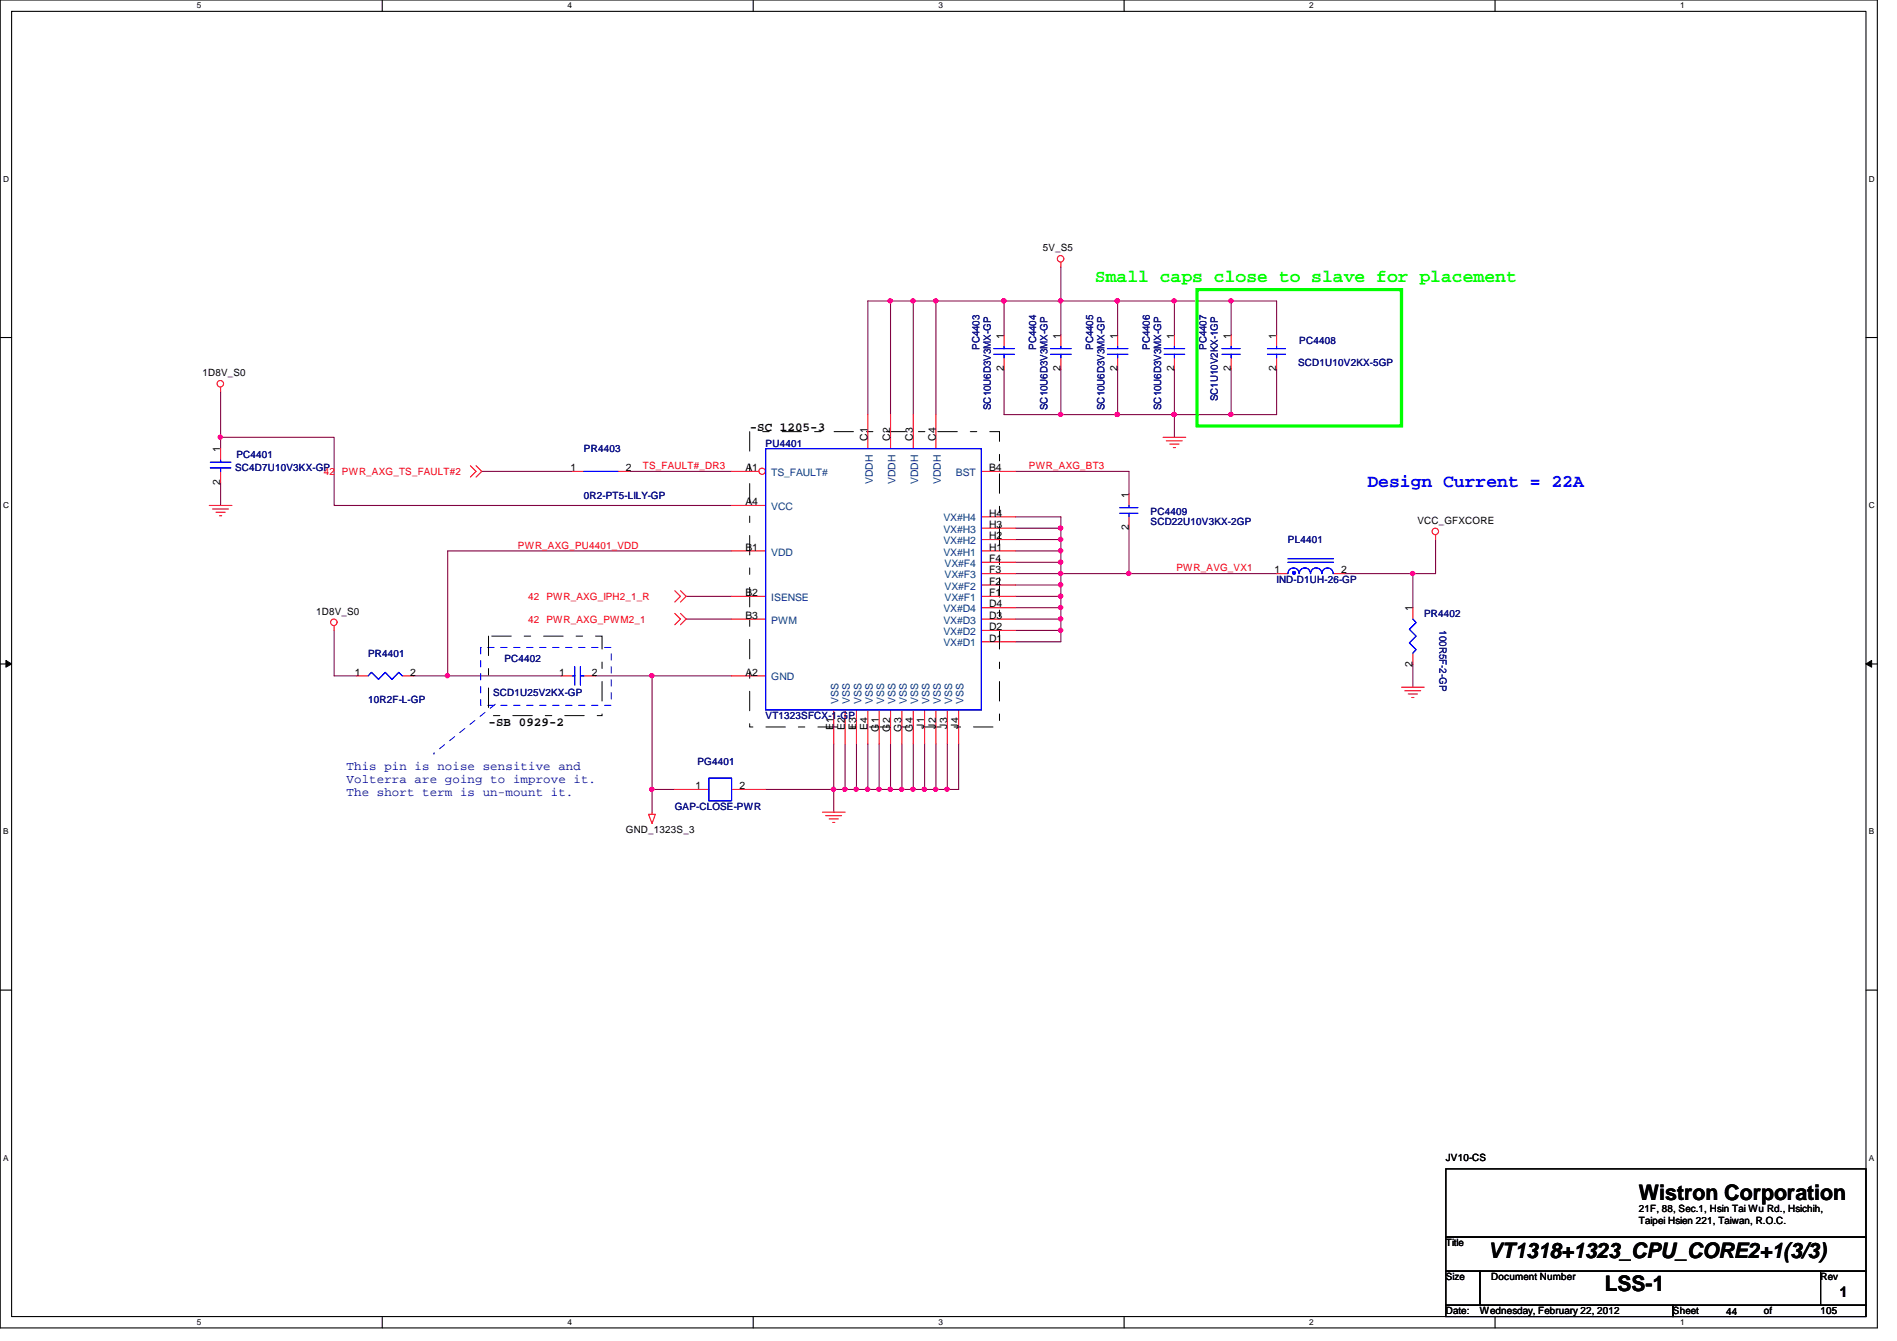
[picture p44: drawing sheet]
<svg xmlns="http://www.w3.org/2000/svg" width="297mm" height="210mm" viewBox="0 0 297 210" stroke-linecap="round" stroke-linejoin="round" font-family="sans-serif">
<defs><g id="words">
<g font-size="3.3">
<text x="256.6" y="187.9">Wistron Corporation</text>
<text x="233" y="196.8">VT1318+1323_CPU_CORE2+1(3/3)</text>
<text x="251.3" y="202.1">LSS-1</text>
</g>
<text font-size="2.8" fill="#0f0" x="171.4" y="44.2">Small caps close to slave for placement</text>
<text font-size="2.8" fill="#00f" x="214.1" y="76.2">Design Current = 22A</text>
<text font-size="2.3" x="288.1" y="203">1</text>
<g font-size="1.9">
<text x="117.4" y="67.4">-SC 1205-3</text>
<text x="76.5" y="113.6">-SB 0929-2</text>
</g>
<g font-size="1.9" fill="#0000a0">
<text x="54.3" y="120.5">This pin is noise sensitive and</text>
<text x="54.3" y="122.6">Volterra are going to improve it.</text>
<text x="54.3" y="124.6">The short term is un-mount it.</text>
</g>
<g font-size="1.6">
<text x="163.3" y="39.3">5V_S5</text>
<text x="157.2" y="53" transform="rotate(-90 157.2 53)">1</text>
<text x="166.1" y="53" transform="rotate(-90 166.1 53)">1</text>
<text x="175" y="53" transform="rotate(-90 175 53)">1</text>
<text x="183.9" y="53" transform="rotate(-90 183.9 53)">1</text>
<text x="192.7" y="53" transform="rotate(-90 192.7 53)">1</text>
<text x="199.9" y="53" transform="rotate(-90 199.9 53)">1</text>
<text x="31.7" y="58.9">1D8V_S0</text>
<text x="157.2" y="58.1" transform="rotate(-90 157.2 58.1)">2</text>
<text x="166.1" y="58.1" transform="rotate(-90 166.1 58.1)">2</text>
<text x="175" y="58.1" transform="rotate(-90 175 58.1)">2</text>
<text x="183.9" y="58.1" transform="rotate(-90 183.9 58.1)">2</text>
<text x="192.7" y="58.1" transform="rotate(-90 192.7 58.1)">2</text>
<text x="199.9" y="58.1" transform="rotate(-90 199.9 58.1)">2</text>
<text x="34.5" y="70.8" transform="rotate(-90 34.5 70.8)">1</text>
<text x="135.8" y="69" transform="rotate(-90 135.8 69)">C1</text>
<text x="139.4" y="69" transform="rotate(-90 139.4 69)">C2</text>
<text x="143" y="69" transform="rotate(-90 143 69)">C3</text>
<text x="146.5" y="69" transform="rotate(-90 146.5 69)">C4</text>
<text x="34.5" y="75.9" transform="rotate(-90 34.5 75.9)">2</text>
<text x="89.3" y="73.7">1</text>
<text x="98" y="73.7">2</text>
<text x="116.7" y="73.7">A1</text>
<text x="154.9" y="73.7">B4</text>
<text x="176.7" y="77.9" transform="rotate(-90 176.7 77.9)">1</text>
<text x="116.7" y="79.1">A4</text>
<text x="154.9" y="80.9">H4</text>
<text x="154.9" y="82.6">H3</text>
<text x="176.7" y="83" transform="rotate(-90 176.7 83)">2</text>
<text x="222" y="82">VCC_GFXCORE</text>
<text x="116.7" y="86.2">B1</text>
<text x="154.9" y="84.4">H2</text>
<text x="154.9" y="86.2">H1</text>
<text x="154.9" y="88">F4</text>
<text x="154.9" y="89.7">F3</text>
<text x="199.6" y="89.7">1</text>
<text x="210" y="89.7">2</text>
<text x="116.7" y="93.3">B2</text>
<text x="154.9" y="95.1">D4</text>
<text x="154.9" y="91.5">F2</text>
<text x="154.9" y="93.3">F1</text>
<text x="221.2" y="95.7" transform="rotate(-90 221.2 95.7)">1</text>
<text x="49.5" y="96.2">1D8V_S0</text>
<text x="116.7" y="96.9">B3</text>
<text x="154.9" y="96.9">D3</text>
<text x="154.9" y="98.6">D2</text>
<text x="154.9" y="100.4">D1</text>
<text x="55.5" y="105.7">1</text>
<text x="64.2" y="105.7">2</text>
<text x="87.5" y="105.7">1</text>
<text x="92.7" y="105.7">2</text>
<text x="116.7" y="105.7">A2</text>
<text x="221.2" y="104.4" transform="rotate(-90 221.2 104.4)">2</text>
<text x="130.5" y="114.3" transform="rotate(-90 130.5 114.3)">E1</text>
<text x="132.3" y="114.3" transform="rotate(-90 132.3 114.3)">E2</text>
<text x="134.1" y="114.3" transform="rotate(-90 134.1 114.3)">E3</text>
<text x="135.8" y="114.3" transform="rotate(-90 135.8 114.3)">E4</text>
<text x="137.6" y="114.5" transform="rotate(-90 137.6 114.5)">G1</text>
<text x="139.4" y="114.5" transform="rotate(-90 139.4 114.5)">G2</text>
<text x="141.2" y="114.5" transform="rotate(-90 141.2 114.5)">G3</text>
<text x="143" y="114.5" transform="rotate(-90 143 114.5)">G4</text>
<text x="144.7" y="114" transform="rotate(-90 144.7 114)">J1</text>
<text x="146.5" y="114" transform="rotate(-90 146.5 114)">J2</text>
<text x="148.3" y="114" transform="rotate(-90 148.3 114)">J3</text>
<text x="150.1" y="114" transform="rotate(-90 150.1 114)">J4</text>
<text x="108.9" y="123.5">1</text>
<text x="115.8" y="123.5">2</text>
<text x="98" y="130.3">GND_1323S_3</text>
<text x="226.4" y="181.7">JV10-CS</text>
<text x="256.6" y="189.7">21F, 88, Sec.1, Hsin Tai Wu Rd., Hsichih,</text>
<text x="256.6" y="191.6">Taipei Hsien 221, Taiwan, R.O.C.</text>
<text x="226.4" y="195.1">Title</text>
<text x="226.4" y="200.4">Size</text>
<text x="233.5" y="200.4">Document Number</text>
<text x="285.1" y="200.4">Rev</text>
<text x="226.4" y="205.7">Date:</text>
<text x="231.7" y="205.7">Wednesday, February 22, 2012</text>
<text x="262" y="205.7">Sheet</text>
<text x="270.3" y="205.9">44</text>
<text x="276.2" y="205.7">of</text>
<text x="285.1" y="205.7">105</text>
</g>
<g font-size="1.6" fill="#000080">
<text x="203.5" y="53.9">PC4408</text>
<text x="153.4" y="54.8" transform="rotate(-90 153.4 54.8)">PC4403</text>
<text x="162.3" y="54.8" transform="rotate(-90 162.3 54.8)">PC4404</text>
<text x="171.2" y="54.8" transform="rotate(-90 171.2 54.8)">PC4405</text>
<text x="180" y="54.8" transform="rotate(-90 180 54.8)">PC4406</text>
<text x="188.9" y="54.8" transform="rotate(-90 188.9 54.8)">PC4407</text>
<text x="203.3" y="57.3">SCD1U10V2KX-5GP</text>
<text x="155.1" y="64.2" transform="rotate(-90 155.1 64.2)">SC10U6D3V3MX-GP</text>
<text x="164" y="64.2" transform="rotate(-90 164 64.2)">SC10U6D3V3MX-GP</text>
<text x="172.9" y="64.2" transform="rotate(-90 172.9 64.2)">SC10U6D3V3MX-GP</text>
<text x="181.8" y="64.2" transform="rotate(-90 181.8 64.2)">SC10U6D3V3MX-GP</text>
<text x="190.7" y="62.8" transform="rotate(-90 190.7 62.8)">SC1U10V2KX-1GP</text>
<text x="37" y="71.7">PC4401</text>
<text x="91.4" y="70.8">PR4403</text>
<text x="119.9" y="69.9">PU4401</text>
<text x="36.8" y="73.8">SC4D7U10V3KX-GP</text>
<text x="91.4" y="78.1">0R2-PT5-LILY-GP</text>
<text x="180.2" y="80.6">PC4409</text>
<text x="180.2" y="82.2">SCD22U10V3KX-2GP</text>
<text x="201.7" y="85">PL4401</text>
<text x="199.9" y="91.2">IND-D1UH-26-GP</text>
<text x="223" y="96.6">PR4402</text>
<text x="225.4" y="98.7" transform="rotate(90 225.4 98.7)">100R5F-2-GP</text>
<text x="57.7" y="102.8">PR4401</text>
<text x="79" y="103.7">PC4402</text>
<text x="57.7" y="110.1">10R2F-L-GP</text>
<text x="77.2" y="109">SCD1U25V2KX-GP</text>
<text x="119.9" y="112.6">VT1323SFCX-1-GP</text>
<text x="109.2" y="119.7">PG4401</text>
<text x="105.7" y="126.8">GAP-CLOSE-PWR</text>
</g>
<g font-size="1.6" fill="#f00">
<text x="50.7" y="74.3">42</text>
<text x="53.5" y="74.3">PWR_AXG_TS_FAULT#2</text>
<text x="100.7" y="73.4">TS_FAULT#_DR3</text>
<text x="161.1" y="73.4">PWR_AXG_BT3</text>
<text x="81.1" y="85.9">PWR_AXG_PU4401_VDD</text>
<text x="184.2" y="89.5">PWR_AVG_VX1</text>
<text x="82.7" y="93.9">42 PWR_AXG_IPH2_1_R</text>
<text x="82.7" y="97.5">42 PWR_AXG_PWM2_1</text>
</g>
<g font-size="1.6" fill="#004080">
<text x="120.8" y="74.5">TS_FAULT#</text>
<text x="136.6" y="75.8" transform="rotate(-90 136.6 75.8)">VDDH</text>
<text x="140.2" y="75.8" transform="rotate(-90 140.2 75.8)">VDDH</text>
<text x="143.8" y="75.8" transform="rotate(-90 143.8 75.8)">VDDH</text>
<text x="147.3" y="75.8" transform="rotate(-90 147.3 75.8)">VDDH</text>
<text x="149.7" y="74.5">BST</text>
<text x="120.8" y="79.8">VCC</text>
<text x="147.7" y="81.6">VX#H4</text>
<text x="147.7" y="83.4">VX#H3</text>
<text x="120.8" y="87">VDD</text>
<text x="147.7" y="85.2">VX#H2</text>
<text x="147.7" y="87">VX#H1</text>
<text x="147.9" y="88.7">VX#F4</text>
<text x="120.8" y="94.1">ISENSE</text>
<text x="147.7" y="95.8">VX#D4</text>
<text x="147.9" y="90.5">VX#F3</text>
<text x="147.9" y="92.3">VX#F2</text>
<text x="147.9" y="94.1">VX#F1</text>
<text x="120.8" y="97.6">PWM</text>
<text x="147.7" y="97.6">VX#D3</text>
<text x="147.7" y="99.4">VX#D2</text>
<text x="147.7" y="101.2">VX#D1</text>
<text x="120.8" y="106.5">GND</text>
<text x="131.3" y="110.2" transform="rotate(-90 131.3 110.2)">VSS</text>
<text x="133.1" y="110.2" transform="rotate(-90 133.1 110.2)">VSS</text>
<text x="134.9" y="110.2" transform="rotate(-90 134.9 110.2)">VSS</text>
<text x="136.6" y="110.2" transform="rotate(-90 136.6 110.2)">VSS</text>
<text x="138.4" y="110.2" transform="rotate(-90 138.4 110.2)">VSS</text>
<text x="140.2" y="110.2" transform="rotate(-90 140.2 110.2)">VSS</text>
<text x="142" y="110.2" transform="rotate(-90 142 110.2)">VSS</text>
<text x="143.8" y="110.2" transform="rotate(-90 143.8 110.2)">VSS</text>
<text x="145.5" y="110.2" transform="rotate(-90 145.5 110.2)">VSS</text>
<text x="147.3" y="110.2" transform="rotate(-90 147.3 110.2)">VSS</text>
<text x="149.1" y="110.2" transform="rotate(-90 149.1 110.2)">VSS</text>
<text x="150.9" y="110.2" transform="rotate(-90 150.9 110.2)">VSS</text>
</g>
<g font-size="1.3">
<text x="30.8" y="1.3">5</text>
<text x="88.9" y="1.3">4</text>
<text x="146.9" y="1.3">3</text>
<text x="205" y="1.3">2</text>
<text x="263.1" y="1.3">1</text>
<text x=".5" y="28.4">D</text>
<text x="292.6" y="28.4">D</text>
<text x=".5" y="79.5">C</text>
<text x="292.6" y="79.5">C</text>
<text x=".5" y="130.6">B</text>
<text x="292.6" y="130.6">B</text>
<text x=".5" y="181.7">A</text>
<text x="292.6" y="181.7">A</text>
<text x="30.8" y="207.4">5</text>
<text x="88.9" y="207.4">4</text>
<text x="146.9" y="207.4">3</text>
<text x="205" y="207.4">2</text>
<text x="263.1" y="207.4">1</text>
</g>
</g></defs>
<path d="M0 0h294v207.9h-294zM1.8 1.8h290.4v204.3h-290.4z" fill="none" stroke="#000" stroke-width=".17"/>
<g fill="#fff">
<path d="M30.8 .2h.7v1.4h-.7z"/>
<path d="M30.8 206.2h.7v1.4h-.7z"/>
</g>
<path d="M59.9 0v1.8M59.9 206.1v1.8" fill="none" stroke="#000" stroke-width=".17"/>
<g fill="#fff">
<path d="M88.9 .2h.6v1.4h-.6z"/>
<path d="M88.9 206.2h.6v1.4h-.6z"/>
</g>
<path d="M117.9 0v1.8M117.9 206.1v1.8" fill="none" stroke="#000" stroke-width=".17"/>
<g fill="#fff">
<path d="M146.9 .2h.7v1.4h-.7z"/>
<path d="M146.9 206.2h.7v1.4h-.7z"/>
</g>
<path d="M176 0v1.8M176 206.1v1.8" fill="none" stroke="#000" stroke-width=".17"/>
<g fill="#fff">
<path d="M205 .2h.7v1.4h-.7z"/>
<path d="M205 206.2h.7v1.4h-.7z"/>
</g>
<path d="M234.1 0v1.8M234.1 206.1v1.8" fill="none" stroke="#000" stroke-width=".17"/>
<g fill="#fff">
<path d="M263.1 .2h.7v1.4h-.7z"/>
<path d="M263.1 206.2h.7v1.4h-.7z"/>
<path d="M.5 27.3h.9v1.4h-.9z"/>
<path d="M292.6 27.3h.9v1.4h-.9z"/>
<path d="M.5 78.4h.9v1.4h-.9z"/>
<path d="M292.6 78.4h.9v1.4h-.9z"/>
</g>
<path d="M0 52.8h1.8M292.2 52.8h1.8" fill="none" stroke="#000" stroke-width=".17"/>
<g fill="#fff">
<path d="M.5 129.5h.8v1.4h-.8z"/>
<path d="M292.6 129.5h.9v1.4h-.9z"/>
</g>
<path d="M0 103.9h1.8M292.2 103.9h1.8" fill="none" stroke="#000" stroke-width=".17"/>
<path d="M.9 103.4l.9 .5-.9 .5zM292.2 103.9l.9-.5v1z" fill="#000"/>
<path d="M.9 103.4l.9 .5-.9 .5zM292.2 103.9l.9-.5v1z" fill="none" stroke="#000" stroke-width=".16"/>
<g fill="#fff">
<path d="M.5 180.5h.8v1.4h-.8z"/>
<path d="M292.6 180.5h.9v1.4h-.9z"/>
</g>
<path d="M0 155h1.8M292.2 155h1.8" fill="none" stroke="#000" stroke-width=".17"/>
<path d="M166.1 47.1h8.9M224.8 89.8h-3.6v5.3M119.9 123.6h10.7" fill="none" stroke="#800040" stroke-width=".17"/>
<circle cx="166.1" cy="47.1" r=".33" fill="#f0f"/>
<circle cx="166.1" cy="47.1" r=".33" fill="none" stroke="#f0f" stroke-width=".17"/>
<path d="M192.8 47.1h7.1" fill="none" stroke="#800040" stroke-width=".17"/>
<circle cx="192.7" cy="47.1" r=".33" fill="#f0f"/>
<circle cx="192.7" cy="47.1" r=".33" fill="none" stroke="#f0f" stroke-width=".17"/>
<path d="M175 64.9h8.9M64.8 105.8h23.1" fill="none" stroke="#800040" stroke-width=".17"/>
<circle cx="175" cy="64.9" r=".33" fill="#f0f"/>
<circle cx="175" cy="64.9" r=".33" fill="none" stroke="#f0f" stroke-width=".17"/>
<path d="M192.8 64.9h7.1" fill="none" stroke="#800040" stroke-width=".17"/>
<circle cx="192.7" cy="64.9" r=".33" fill="#f0f"/>
<circle cx="192.7" cy="64.9" r=".33" fill="none" stroke="#f0f" stroke-width=".17"/>
<path d="M157.2 64.9h8.9M70.1 86.2v19.6" fill="none" stroke="#800040" stroke-width=".17"/>
<circle cx="70.1" cy="105.8" r=".33" fill="#f0f"/>
<circle cx="70.1" cy="105.8" r=".33" fill="none" stroke="#f0f" stroke-width=".17"/>
<path d="M93.2 105.8h8.9M134.1 116.5v7.1M135.9 116.5v7.1M137.7 116.5v7.1M139.4 116.5v7.1M150.1 116.5v7.1" fill="none" stroke="#800040" stroke-width=".17"/>
<circle cx="134.1" cy="123.5" r=".33" fill="#f0f"/>
<circle cx="134.1" cy="123.5" r=".33" fill="none" stroke="#f0f" stroke-width=".17"/>
<path d="M130.6 116.5v7.1h1.7v-7.1" fill="none" stroke="#800040" stroke-width=".17"/>
<circle cx="130.5" cy="123.5" r=".33" fill="#f0f"/>
<circle cx="130.5" cy="123.5" r=".33" fill="none" stroke="#f0f" stroke-width=".17"/>
<path d="M52.3 98.7v7.1h3.6M141.2 116.5v7.1M143 116.5v7.1M144.8 116.5v7.1M135.9 123.6h1.8" fill="none" stroke="#800040" stroke-width=".17"/>
<circle cx="135.9" cy="123.5" r=".33" fill="#f0f"/>
<circle cx="135.9" cy="123.5" r=".33" fill="none" stroke="#f0f" stroke-width=".17"/>
<path d="M139.4 123.6h1.8" fill="none" stroke="#800040" stroke-width=".17"/>
<circle cx="139.4" cy="123.5" r=".33" fill="#f0f"/>
<circle cx="139.4" cy="123.5" r=".33" fill="none" stroke="#f0f" stroke-width=".17"/>
<path d="M166.1 89.8h10.7M134.1 123.6h1.8" fill="none" stroke="#800040" stroke-width=".17"/>
<circle cx="176.7" cy="89.8" r=".33" fill="#f0f"/>
<circle cx="176.7" cy="89.8" r=".33" fill="none" stroke="#f0f" stroke-width=".17"/>
<path d="M176.8 82.7v7.1M141.2 123.6h1.8" fill="none" stroke="#800040" stroke-width=".17"/>
<circle cx="141.2" cy="123.5" r=".33" fill="#f0f"/>
<circle cx="141.2" cy="123.5" r=".33" fill="none" stroke="#f0f" stroke-width=".17"/>
<path d="M144.8 123.6h1.8" fill="none" stroke="#800040" stroke-width=".17"/>
<circle cx="144.7" cy="123.5" r=".33" fill="#f0f"/>
<circle cx="144.7" cy="123.5" r=".33" fill="none" stroke="#f0f" stroke-width=".17"/>
<path d="M148.3 123.6h1.8" fill="none" stroke="#800040" stroke-width=".17"/>
<circle cx="148.3" cy="123.5" r=".33" fill="#f0f"/>
<circle cx="148.3" cy="123.5" r=".33" fill="none" stroke="#f0f" stroke-width=".17"/>
<path d="M143 123.6h1.8" fill="none" stroke="#800040" stroke-width=".17"/>
<circle cx="143" cy="123.5" r=".33" fill="#f0f"/>
<circle cx="143" cy="123.5" r=".33" fill="none" stroke="#f0f" stroke-width=".17"/>
<path d="M166.1 41.8v5.3M34.5 68.5h17.8v10.6h62.3M34.5 68.5v1.7M34.5 75.6v3.5M34.5 61.3v7.2M159 73.8h17.8v3.5M176.8 89.8h23.1M146.6 116.5v7.1M148.3 116.5v7.1" fill="none" stroke="#800040" stroke-width=".17"/>
<circle cx="34.5" cy="68.4" r=".33" fill="#f0f"/>
<circle cx="34.5" cy="68.4" r=".33" fill="none" stroke="#f0f" stroke-width=".17"/>
<path d="M107.4 96.9h7.2M107.4 93.3h7.2M102.1 105.8v17.8M130.6 123.6v3.5" fill="none" stroke="#800040" stroke-width=".17"/>
<circle cx="102.1" cy="123.5" r=".33" fill="#f0f"/>
<circle cx="102.1" cy="123.5" r=".33" fill="none" stroke="#f0f" stroke-width=".17"/>
<path d="M102.1 105.8h12.5" fill="none" stroke="#800040" stroke-width=".17"/>
<circle cx="102.1" cy="105.8" r=".33" fill="#f0f"/>
<circle cx="102.1" cy="105.8" r=".33" fill="none" stroke="#f0f" stroke-width=".17"/>
<path d="M159 80.9h7.1M132.3 123.6h1.8" fill="none" stroke="#800040" stroke-width=".17"/>
<circle cx="132.3" cy="123.5" r=".33" fill="#f0f"/>
<circle cx="132.3" cy="123.5" r=".33" fill="none" stroke="#f0f" stroke-width=".17"/>
<path d="M146.6 123.6h1.7" fill="none" stroke="#800040" stroke-width=".17"/>
<circle cx="146.5" cy="123.5" r=".33" fill="#f0f"/>
<circle cx="146.5" cy="123.5" r=".33" fill="none" stroke="#f0f" stroke-width=".17"/>
<path d="M166.1 82.7v1.8" fill="none" stroke="#800040" stroke-width=".17"/>
<circle cx="166.1" cy="82.7" r=".33" fill="#f0f"/>
<circle cx="166.1" cy="82.7" r=".33" fill="none" stroke="#f0f" stroke-width=".17"/>
<path d="M166.1 80.9v1.8h-7.1M166.1 86.2v1.8" fill="none" stroke="#800040" stroke-width=".17"/>
<circle cx="166.1" cy="86.2" r=".33" fill="#f0f"/>
<circle cx="166.1" cy="86.2" r=".33" fill="none" stroke="#f0f" stroke-width=".17"/>
<path d="M166.1 84.5v1.7h-7.1" fill="none" stroke="#800040" stroke-width=".17"/>
<circle cx="166.1" cy="84.4" r=".33" fill="#f0f"/>
<circle cx="166.1" cy="84.4" r=".33" fill="none" stroke="#f0f" stroke-width=".17"/>
<path d="M159 84.5h7.1M137.7 123.6h1.7" fill="none" stroke="#800040" stroke-width=".17"/>
<circle cx="137.6" cy="123.5" r=".33" fill="#f0f"/>
<circle cx="137.6" cy="123.5" r=".33" fill="none" stroke="#f0f" stroke-width=".17"/>
<path d="M146.6 47.1v17.8M159 91.6h7.1" fill="none" stroke="#800040" stroke-width=".17"/>
<circle cx="146.5" cy="47.1" r=".33" fill="#f0f"/>
<circle cx="146.5" cy="47.1" r=".33" fill="none" stroke="#f0f" stroke-width=".17"/>
<path d="M135.9 47.1h3.5M166.1 89.8v1.8" fill="none" stroke="#800040" stroke-width=".17"/>
<circle cx="166.1" cy="89.8" r=".33" fill="#f0f"/>
<circle cx="166.1" cy="89.8" r=".33" fill="none" stroke="#f0f" stroke-width=".17"/>
<path d="M166.1 88v1.8h-7.1" fill="none" stroke="#800040" stroke-width=".17"/>
<circle cx="166.1" cy="88" r=".33" fill="#f0f"/>
<circle cx="166.1" cy="88" r=".33" fill="none" stroke="#f0f" stroke-width=".17"/>
<path d="M70.1 86.2h44.5M159 88h7.1M166.1 96.9v1.8" fill="none" stroke="#800040" stroke-width=".17"/>
<circle cx="166.1" cy="96.9" r=".33" fill="#f0f"/>
<circle cx="166.1" cy="96.9" r=".33" fill="none" stroke="#f0f" stroke-width=".17"/>
<path d="M166.1 95.1v1.8h-7.1" fill="none" stroke="#800040" stroke-width=".17"/>
<circle cx="166.1" cy="95.1" r=".33" fill="#f0f"/>
<circle cx="166.1" cy="95.1" r=".33" fill="none" stroke="#f0f" stroke-width=".17"/>
<path d="M166.1 93.3v1.8h-7.1" fill="none" stroke="#800040" stroke-width=".17"/>
<circle cx="166.1" cy="93.3" r=".33" fill="#f0f"/>
<circle cx="166.1" cy="93.3" r=".33" fill="none" stroke="#f0f" stroke-width=".17"/>
<path d="M166.1 91.6v1.7h-7.1" fill="none" stroke="#800040" stroke-width=".17"/>
<circle cx="166.1" cy="91.5" r=".33" fill="#f0f"/>
<circle cx="166.1" cy="91.5" r=".33" fill="none" stroke="#f0f" stroke-width=".17"/>
<path d="M139.4 47.1v17.8M143 47.1h3.6M166.1 98.7v1.8h-7.1" fill="none" stroke="#800040" stroke-width=".17"/>
<circle cx="166.1" cy="98.7" r=".33" fill="#f0f"/>
<circle cx="166.1" cy="98.7" r=".33" fill="none" stroke="#f0f" stroke-width=".17"/>
<path d="M139.4 47.1h3.6M146.6 47.1h10.6M192.8 47.1v5.4M183.9 64.9v3.6M159 98.7h7.1" fill="none" stroke="#800040" stroke-width=".17"/>
<circle cx="139.4" cy="47.1" r=".33" fill="#f0f"/>
<circle cx="139.4" cy="47.1" r=".33" fill="none" stroke="#f0f" stroke-width=".17"/>
<path d="M135.9 47.1v17.8M143 47.1v17.8" fill="none" stroke="#800040" stroke-width=".17"/>
<circle cx="143" cy="47.1" r=".33" fill="#f0f"/>
<circle cx="143" cy="47.1" r=".33" fill="none" stroke="#f0f" stroke-width=".17"/>
<path d="M166.1 64.9h8.9" fill="none" stroke="#800040" stroke-width=".17"/>
<circle cx="175" cy="64.9" r=".33" fill="#f0f"/>
<circle cx="175" cy="64.9" r=".33" fill="none" stroke="#f0f" stroke-width=".17"/>
<circle cx="166.1" cy="64.9" r=".33" fill="#f0f"/>
<circle cx="166.1" cy="64.9" r=".33" fill="none" stroke="#f0f" stroke-width=".17"/>
<path d="M183.9 57.8v7.1M199.9 47.1v5.4" fill="none" stroke="#800040" stroke-width=".17"/>
<circle cx="183.9" cy="64.9" r=".33" fill="#f0f"/>
<circle cx="183.9" cy="64.9" r=".33" fill="none" stroke="#f0f" stroke-width=".17"/>
<path d="M157.2 57.8v7.1M183.9 47.1v5.4" fill="none" stroke="#800040" stroke-width=".17"/>
<circle cx="183.9" cy="47.1" r=".33" fill="#f0f"/>
<circle cx="183.9" cy="47.1" r=".33" fill="none" stroke="#f0f" stroke-width=".17"/>
<path d="M175 47.1v5.4" fill="none" stroke="#800040" stroke-width=".17"/>
<circle cx="175" cy="47.1" r=".33" fill="#f0f"/>
<circle cx="175" cy="47.1" r=".33" fill="none" stroke="#f0f" stroke-width=".17"/>
<path d="M157.2 47.1v5.4M166.1 47.1v5.4" fill="none" stroke="#800040" stroke-width=".17"/>
<circle cx="157.2" cy="47.1" r=".33" fill="#f0f"/>
<circle cx="157.2" cy="47.1" r=".33" fill="none" stroke="#f0f" stroke-width=".17"/>
<path d="M175 57.8v7.1" fill="none" stroke="#800040" stroke-width=".17"/>
<circle cx="175" cy="64.9" r=".33" fill="#f0f"/>
<circle cx="175" cy="64.9" r=".33" fill="none" stroke="#f0f" stroke-width=".17"/>
<path d="M157.2 47.1h8.9M166.1 57.8v7.1M192.8 57.8v7.1M199.9 57.8v7.1" fill="none" stroke="#800040" stroke-width=".17"/>
<circle cx="157.2" cy="47.1" r=".33" fill="#f0f"/>
<circle cx="157.2" cy="47.1" r=".33" fill="none" stroke="#f0f" stroke-width=".17"/>
<path d="M175 47.1h8.9" fill="none" stroke="#800040" stroke-width=".17"/>
<circle cx="175" cy="47.1" r=".33" fill="#f0f"/>
<circle cx="175" cy="47.1" r=".33" fill="none" stroke="#f0f" stroke-width=".17"/>
<path d="M210.6 89.8h10.6" fill="none" stroke="#800040" stroke-width=".17"/>
<circle cx="221.2" cy="89.8" r=".33" fill="#f0f"/>
<circle cx="221.2" cy="89.8" r=".33" fill="none" stroke="#f0f" stroke-width=".17"/>
<path d="M183.9 64.9h8.9" fill="none" stroke="#800040" stroke-width=".17"/>
<circle cx="183.9" cy="64.9" r=".33" fill="#f0f"/>
<circle cx="183.9" cy="64.9" r=".33" fill="none" stroke="#f0f" stroke-width=".17"/>
<path d="M183.9 47.1h8.9M75.4 73.8h14.3M98.5 73.8h16.1M224.8 84.5v5.3M221.2 104v3.6M105.7 123.6h-3.6v3.5" fill="none" stroke="#800040" stroke-width=".17"/>
<g fill="none" stroke="#f00" stroke-width=".17">
<path d="M166.1 41.1v.7M32.8 79.1h3.5M33.3 79.7h2.5M34.5 60.6v.7M73.7 72.9l.8 .9-.8 .9M74.5 72.9l.9 .9-.9 .9M182.1 68.5h3.6M182.6 69h2.5M183.2 69.5h1.4M183.7 70.1h.4M33.8 80.2h1.5M34.4 80.7h.3"/>
<path d="M52.3 98v.7M105.7 96l.8 .9-.8 .9M105.7 92.5l.8 .8-.8 .9M106.5 96l.9 .9-.9 .9M106.5 92.5l.9 .8-.9 .9M224.8 83.7v.8M219.5 107.6h3.5M220 108.1h2.5M220.5 108.6h1.5M221.1 109.2h.3M101.6 127.5h1l-.5 1.4zM102.1 127.1v.4"/>
<path d="M128.8 127.1h3.5M129.3 127.7h2.5M129.8 128.2h1.5M130.4 128.7h.3"/>
<circle cx="166.1" cy="40.5" r=".51"/>
<circle cx="34.5" cy="60.1" r=".51"/>
<circle cx="52.3" cy="97.4" r=".51"/>
<circle cx="224.7" cy="83.2" r=".51"/>
</g>
<path d="M226.4 183h65.8v10.6h-65.8zM226.4 193.6h65.8v5.4h-65.8zM226.4 199h5.3v5.3h-5.3zM231.7 199h53.4v5.3h-53.4zM285.1 199h7.1v5.3h-7.1zM226.4 204.3h35.6v1.8h-35.6zM262 204.3h30.2v1.8h-30.2z" fill="none" stroke="#000" stroke-width=".17"/>
<path d="M187.4 45.3h32.1v21.4h-32.1z" fill="none" stroke="#0f0" stroke-width=".51"/>
<path d="M67.9 117.9h.1M75.3 101.3h20.4v9.1h-20.4zM77.6 110.2l-9.7 7.7" fill="none" stroke="#00f" stroke-width=".16" stroke-dasharray="1 1 1 1 1 1 1 1"/>
<path d="M117.4 67.6h39.1v46.2h-39.1zM76.5 99.6h17.8v12.4h-17.8z" fill="none" stroke="#000" stroke-width=".16" stroke-dasharray="3 2 1 2"/>
<circle cx="119.3" cy="73.8" r=".5" fill="#fff"/>
<g fill="none" stroke="#f00" stroke-width=".17">
<path d="M157.2 52.5v1.7M157.2 56v1.8M192.8 52.5v1.7M192.8 56v1.8M114.6 73.8h4.2M114.6 79.1h5.3M135.9 64.9v5.3M139.4 64.9v5.3M143 64.9v5.3M146.6 64.9v5.3M153.7 73.8h5.3M114.6 86.2h5.3"/>
<path d="M114.6 93.3h5.3M114.6 96.9h5.3M153.7 86.2h5.3M153.7 93.3h5.3M153.7 96.9h5.3M153.7 80.9h5.3M153.7 82.7h5.3M153.7 84.5h5.3M153.7 88h5.3M153.7 89.8h5.3M153.7 91.6h5.3M153.7 95.1h5.3"/>
<path d="M153.7 98.7h5.3M199.9 89.8h1.8M208.8 89.8h1.8M55.9 105.8h1.8M63 105.8h1.8M114.6 105.8h5.3M130.6 111.1v5.4M132.3 111.1v5.4M134.1 111.1v5.4M135.9 111.1v5.4M137.7 111.1v5.4M139.4 111.1v5.4"/>
<path d="M141.2 111.1v5.4M143 111.1v5.4M144.8 111.1v5.4M146.6 111.1v5.4M148.3 111.1v5.4M150.1 111.1v5.4M153.7 100.5h5.3"/>
<circle cx="119.3" cy="73.8" r=".5"/>
</g>
<g fill="none" stroke="#00f" stroke-width=".17">
<path d="M155.6 55.5h3.2M155.6 54.6h3.2M157.2 54.2v.4M157.2 55.5v.5M191.3 55.5h2.9M191.3 54.6h2.9M192.8 54.2v.4M192.8 55.5v.5M119.9 70.2h33.8v40.9h-33.8zM201.7 88h7.1M201.7 89.8a.87 .87 0 0 1 .8-.9 .87 .87 0 0 1 .9 .9M201.7 87.5h7.1"/>
<path d="M203.5 89.8a.87 .87 0 0 1 .8-.9 .87 .87 0 0 1 .9 .9M205.2 89.8a.87 .87 0 0 1 .9-.9 .87 .87 0 0 1 .9 .9M207 89.8a.87 .87 0 0 1 .9-.9 .87 .87 0 0 1 .8 .9M57.7 105.8l.5-.6 1.1 1.1 1-1.1 1.1 1.1 1-1.1 .6 .6"/>
</g>
<path d="M202.5 89.5h.3l.1 .2-.1 .1-.2 .1-.1-.1z" fill-rule="evenodd" fill="#00f"/>
<path d="M201.7 88h7.1M201.7 89.8a.87 .87 0 0 1 .8-.9 .87 .87 0 0 1 .9 .9M201.7 87.5h7.1M202.5 89.5h.3l.1 .2-.1 .1-.2 .1-.1-.1zM203.5 89.8a.87 .87 0 0 1 .8-.9 .87 .87 0 0 1 .9 .9M205.2 89.8a.87 .87 0 0 1 .9-.9 .87 .87 0 0 1 .9 .9M207 89.8a.87 .87 0 0 1 .9-.9 .87 .87 0 0 1 .8 .9" fill="none" stroke="#00f" stroke-width=".17"/>
<path d="M202.5 89.5h.3l.1 .2-.1 .1-.2 .1-.1-.1z" fill-rule="evenodd" fill="#00f"/>
<g fill="none" stroke="#00f" stroke-width=".17">
<path d="M164.5 55.5h3.2M164.5 54.6h3.2M166.1 54.2v.4M166.1 55.5v.5M173.4 55.5h3.2M173.4 54.6h3.2M175 54.2v.4M175 55.5v.5M182.3 55.5h3.2M182.3 54.6h3.2M183.9 54.2v.4M183.9 55.5v.5"/>
<path d="M198.5 54.6h2.8M198.5 55.5h2.8M199.9 54.2v.4M199.9 55.5v.5M32.9 73.2h3.2M32.9 72.3h3.2M34.5 72v.3M34.5 73.2v.6M91.4 73.8h5.4M175.3 79.5h2.9M176.8 79.1v.4M175.3 80.3h2.9"/>
<path d="M176.8 80.3v.6M202.5 89.5h.3l.1 .2-.1 .1-.2 .1-.1-.1zM221.2 96.9l.5 .6-1 1 1 1.1-1 1 1 1.1-.5 .5M89.7 105.8h.3M90 104.4v2.8M90.9 105.8h.5M90.9 104.4v2.8M111 121.8h3.6v3.5h-3.6z"/>
</g>
<g fill="none" stroke="#f00" stroke-width=".17">
<path d="M166.1 52.5v1.7M166.1 56v1.8M175 52.5v1.7M175 56v1.8M183.9 52.5v1.7M183.9 56v1.8M199.9 52.5v1.7M199.9 56v1.8M34.5 70.2v1.8M34.5 73.8v1.8M89.7 73.8h1.7M96.8 73.8h1.7"/>
<path d="M176.8 77.3v1.8M176.8 80.9v1.8M221.2 95.1v1.8M87.9 105.8h1.8M91.4 105.8h1.8M221.2 102.2v1.8M105.7 123.6h5.3M114.6 123.6h5.3"/>
</g>
<circle cx="166.1" cy="47.1" r=".33" fill="#f0f"/>
<circle cx="166.1" cy="47.1" r=".33" fill="none" stroke="#f0f" stroke-width=".17"/>
<circle cx="192.7" cy="47.1" r=".33" fill="#f0f"/>
<circle cx="192.7" cy="47.1" r=".33" fill="none" stroke="#f0f" stroke-width=".17"/>
<circle cx="175" cy="64.9" r=".33" fill="#f0f"/>
<circle cx="175" cy="64.9" r=".33" fill="none" stroke="#f0f" stroke-width=".17"/>
<circle cx="192.7" cy="64.9" r=".33" fill="#f0f"/>
<circle cx="192.7" cy="64.9" r=".33" fill="none" stroke="#f0f" stroke-width=".17"/>
<circle cx="70.1" cy="105.8" r=".33" fill="#f0f"/>
<circle cx="70.1" cy="105.8" r=".33" fill="none" stroke="#f0f" stroke-width=".17"/>
<circle cx="134.1" cy="123.5" r=".33" fill="#f0f"/>
<circle cx="134.1" cy="123.5" r=".33" fill="none" stroke="#f0f" stroke-width=".17"/>
<circle cx="130.5" cy="123.5" r=".33" fill="#f0f"/>
<circle cx="130.5" cy="123.5" r=".33" fill="none" stroke="#f0f" stroke-width=".17"/>
<circle cx="135.9" cy="123.5" r=".33" fill="#f0f"/>
<circle cx="135.9" cy="123.5" r=".33" fill="none" stroke="#f0f" stroke-width=".17"/>
<circle cx="139.4" cy="123.5" r=".33" fill="#f0f"/>
<circle cx="139.4" cy="123.5" r=".33" fill="none" stroke="#f0f" stroke-width=".17"/>
<circle cx="176.7" cy="89.8" r=".33" fill="#f0f"/>
<circle cx="176.7" cy="89.8" r=".33" fill="none" stroke="#f0f" stroke-width=".17"/>
<circle cx="141.2" cy="123.5" r=".33" fill="#f0f"/>
<circle cx="141.2" cy="123.5" r=".33" fill="none" stroke="#f0f" stroke-width=".17"/>
<circle cx="144.7" cy="123.5" r=".33" fill="#f0f"/>
<circle cx="144.7" cy="123.5" r=".33" fill="none" stroke="#f0f" stroke-width=".17"/>
<circle cx="148.3" cy="123.5" r=".33" fill="#f0f"/>
<circle cx="148.3" cy="123.5" r=".33" fill="none" stroke="#f0f" stroke-width=".17"/>
<circle cx="143" cy="123.5" r=".33" fill="#f0f"/>
<circle cx="143" cy="123.5" r=".33" fill="none" stroke="#f0f" stroke-width=".17"/>
<circle cx="34.5" cy="68.4" r=".33" fill="#f0f"/>
<circle cx="34.5" cy="68.4" r=".33" fill="none" stroke="#f0f" stroke-width=".17"/>
<circle cx="102.1" cy="123.5" r=".33" fill="#f0f"/>
<circle cx="102.1" cy="123.5" r=".33" fill="none" stroke="#f0f" stroke-width=".17"/>
<circle cx="102.1" cy="105.8" r=".33" fill="#f0f"/>
<circle cx="102.1" cy="105.8" r=".33" fill="none" stroke="#f0f" stroke-width=".17"/>
<circle cx="132.3" cy="123.5" r=".33" fill="#f0f"/>
<circle cx="132.3" cy="123.5" r=".33" fill="none" stroke="#f0f" stroke-width=".17"/>
<circle cx="146.5" cy="123.5" r=".33" fill="#f0f"/>
<circle cx="146.5" cy="123.5" r=".33" fill="none" stroke="#f0f" stroke-width=".17"/>
<circle cx="166.1" cy="82.7" r=".33" fill="#f0f"/>
<circle cx="166.1" cy="82.7" r=".33" fill="none" stroke="#f0f" stroke-width=".17"/>
<circle cx="166.1" cy="86.2" r=".33" fill="#f0f"/>
<circle cx="166.1" cy="86.2" r=".33" fill="none" stroke="#f0f" stroke-width=".17"/>
<circle cx="166.1" cy="84.4" r=".33" fill="#f0f"/>
<circle cx="166.1" cy="84.4" r=".33" fill="none" stroke="#f0f" stroke-width=".17"/>
<circle cx="137.6" cy="123.5" r=".33" fill="#f0f"/>
<circle cx="137.6" cy="123.5" r=".33" fill="none" stroke="#f0f" stroke-width=".17"/>
<circle cx="146.5" cy="47.1" r=".33" fill="#f0f"/>
<circle cx="146.5" cy="47.1" r=".33" fill="none" stroke="#f0f" stroke-width=".17"/>
<circle cx="166.1" cy="89.8" r=".33" fill="#f0f"/>
<circle cx="166.1" cy="89.8" r=".33" fill="none" stroke="#f0f" stroke-width=".17"/>
<circle cx="166.1" cy="88" r=".33" fill="#f0f"/>
<circle cx="166.1" cy="88" r=".33" fill="none" stroke="#f0f" stroke-width=".17"/>
<circle cx="166.1" cy="96.9" r=".33" fill="#f0f"/>
<circle cx="166.1" cy="96.9" r=".33" fill="none" stroke="#f0f" stroke-width=".17"/>
<circle cx="166.1" cy="95.1" r=".33" fill="#f0f"/>
<circle cx="166.1" cy="95.1" r=".33" fill="none" stroke="#f0f" stroke-width=".17"/>
<circle cx="166.1" cy="93.3" r=".33" fill="#f0f"/>
<circle cx="166.1" cy="93.3" r=".33" fill="none" stroke="#f0f" stroke-width=".17"/>
<circle cx="166.1" cy="91.5" r=".33" fill="#f0f"/>
<circle cx="166.1" cy="91.5" r=".33" fill="none" stroke="#f0f" stroke-width=".17"/>
<circle cx="166.1" cy="98.7" r=".33" fill="#f0f"/>
<circle cx="166.1" cy="98.7" r=".33" fill="none" stroke="#f0f" stroke-width=".17"/>
<circle cx="139.4" cy="47.1" r=".33" fill="#f0f"/>
<circle cx="139.4" cy="47.1" r=".33" fill="none" stroke="#f0f" stroke-width=".17"/>
<circle cx="143" cy="47.1" r=".33" fill="#f0f"/>
<circle cx="143" cy="47.1" r=".33" fill="none" stroke="#f0f" stroke-width=".17"/>
<circle cx="175" cy="64.9" r=".33" fill="#f0f"/>
<circle cx="175" cy="64.9" r=".33" fill="none" stroke="#f0f" stroke-width=".17"/>
<circle cx="166.1" cy="64.9" r=".33" fill="#f0f"/>
<circle cx="166.1" cy="64.9" r=".33" fill="none" stroke="#f0f" stroke-width=".17"/>
<circle cx="183.9" cy="64.9" r=".33" fill="#f0f"/>
<circle cx="183.9" cy="64.9" r=".33" fill="none" stroke="#f0f" stroke-width=".17"/>
<circle cx="183.9" cy="47.1" r=".33" fill="#f0f"/>
<circle cx="183.9" cy="47.1" r=".33" fill="none" stroke="#f0f" stroke-width=".17"/>
<circle cx="175" cy="47.1" r=".33" fill="#f0f"/>
<circle cx="175" cy="47.1" r=".33" fill="none" stroke="#f0f" stroke-width=".17"/>
<circle cx="157.2" cy="47.1" r=".33" fill="#f0f"/>
<circle cx="157.2" cy="47.1" r=".33" fill="none" stroke="#f0f" stroke-width=".17"/>
<circle cx="175" cy="64.9" r=".33" fill="#f0f"/>
<circle cx="175" cy="64.9" r=".33" fill="none" stroke="#f0f" stroke-width=".17"/>
<circle cx="157.2" cy="47.1" r=".33" fill="#f0f"/>
<circle cx="157.2" cy="47.1" r=".33" fill="none" stroke="#f0f" stroke-width=".17"/>
<circle cx="175" cy="47.1" r=".33" fill="#f0f"/>
<circle cx="175" cy="47.1" r=".33" fill="none" stroke="#f0f" stroke-width=".17"/>
<circle cx="221.2" cy="89.8" r=".33" fill="#f0f"/>
<circle cx="221.2" cy="89.8" r=".33" fill="none" stroke="#f0f" stroke-width=".17"/>
<circle cx="183.9" cy="64.9" r=".33" fill="#f0f"/>
<circle cx="183.9" cy="64.9" r=".33" fill="none" stroke="#f0f" stroke-width=".17"/>
<use href="#words"/>
</svg>
